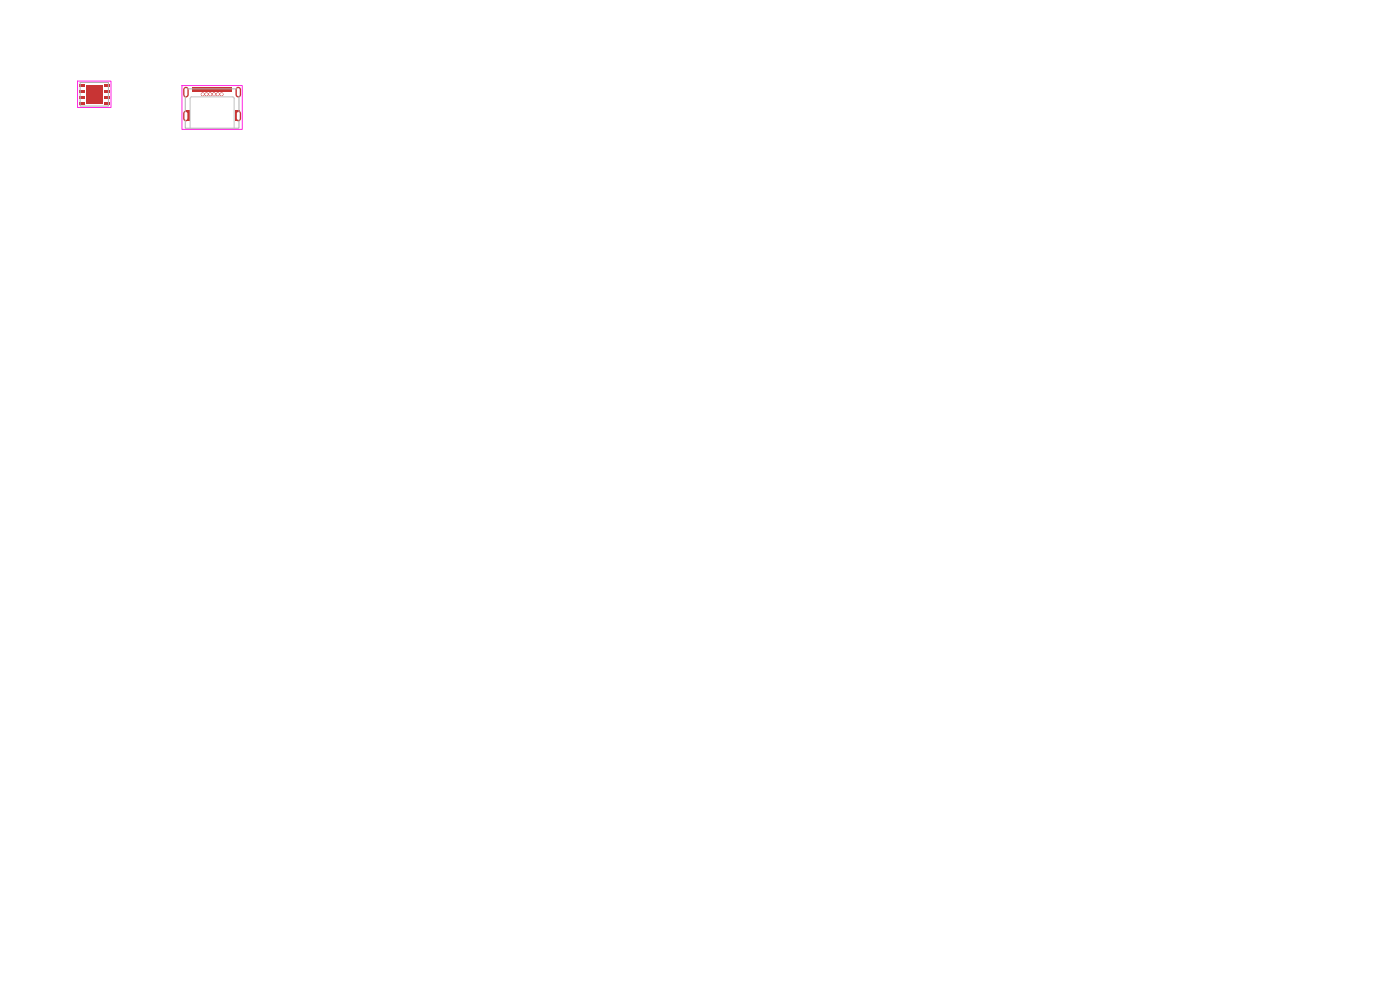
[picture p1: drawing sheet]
<svg xmlns="http://www.w3.org/2000/svg" width="297mm" height="210mm" viewBox="0 0 297 210" stroke-linecap="round" stroke-linejoin="round" font-family="sans-serif">
<g fill="#c83434">
<path d="M42.7 18.7h.2v.8h-.2z"/>
<path d="M43.1 18.7h.2v.8h-.2z"/>
<path d="M43.5 18.7h.2v.8h-.2z"/>
<path d="M43.9 18.7h.2v.8h-.2z"/>
<path d="M44.3 18.7h.2v.8h-.2z"/>
<path d="M44.7 18.7h.2v.8h-.2z"/>
<path d="M45.1 18.7h.2v.8h-.2z"/>
<path d="M45.5 18.7h.2v.8h-.2z"/>
<path d="M45.9 18.7h.2v.8h-.2z"/>
<path d="M46.3 18.7h.2v.8h-.2z"/>
<path d="M46.7 18.7h.2v.8h-.2z"/>
<path d="M47.1 18.7h.2v.8h-.2z"/>
<path d="M48.3 18.7h.2v.8h-.2z"/>
<path d="M47.9 18.7h.2v.8h-.2z"/>
<path d="M47.5 18.7h.2v.8h-.2z"/>
</g>
<g fill="#c83434" stroke="#c83434" stroke-width=".21">
<circle cx="47" cy="20" r=".3"/>
<circle cx="46.2" cy="20" r=".3"/>
<circle cx="45.4" cy="20" r=".3"/>
<circle cx="44.6" cy="20" r=".3"/>
<circle cx="43.8" cy="20" r=".3"/>
<circle cx="43" cy="20" r=".3"/>
</g>
<g fill="#c83434">
<path d="M42.3 18.7h.2v.8h-.2z"/>
<path d="M41.9 18.7h.2v.8h-.2z"/>
<path d="M41.5 18.7h.2v.8h-.2z"/>
</g>
<path d="M39.4 19v1.1M39.4 24.1v1.1" fill="none" stroke="#c83434" stroke-width="1.2"/>
<g fill="#c83434">
<path d="M39.2 23.5h1v2.3h-1z"/>
<path d="M40.9 18.7h.4v.8h-.4z"/>
<path d="M48.7 18.7h.4v.8h-.4z"/>
<path d="M49.8 23.5h.9v2.3h-.9z"/>
</g>
<path d="M50.5 19v1.1M50.5 24.1v1.1" fill="none" stroke="#c83434" stroke-width="1.2"/>
<g fill="#c83434">
<path d="M16.7 17.8h1.2v.6h-1.2z"/>
<path d="M16.7 19.1h1.2v.6h-1.2z"/>
<path d="M16.7 20.3h1.2v.6h-1.2z"/>
<path d="M16.7 21.6h1.2v.6h-1.2z"/>
<path d="M22.1 21.6h1.2v.6h-1.2z"/>
<path d="M22.1 20.3h1.2v.6h-1.2z"/>
<path d="M22.1 19.1h1.2v.6h-1.2z"/>
<path d="M22.1 17.8h1.2v.6h-1.2z"/>
<path d="M18.3 18h3.4v4h-3.4z"/>
</g>
<path d="M17 17.5h6v5h-6zM39.3 18.9h11.4v8.3h-11.4z" fill="none" stroke="#afafaf" stroke-width=".21"/>
<path d="M16.5 17.2h7v5.6h-7zM38.6 18.2h12.8v9.3h-12.8z" fill="none" stroke="#ff26e2" stroke-width=".21"/>
<path d="M40.3 27.2v-6.3l.2-.3h8.9l.3 .2v6.4" fill="none" stroke="#c2c2c2" stroke-width=".21"/>
<g fill="#fff" stroke="#fff" stroke-width=".21">
<circle cx="47" cy="20" r=".2"/>
<circle cx="46.2" cy="20" r=".2"/>
<circle cx="45.4" cy="20" r=".2"/>
<circle cx="44.6" cy="20" r=".2"/>
<circle cx="43.8" cy="20" r=".2"/>
<circle cx="43" cy="20" r=".2"/>
</g>
<path d="M39.4 19v1.1M50.5 19v1.1M39.4 24.1v1.1M50.5 24.1v1.1" fill="none" stroke="#fff" stroke-width=".6"/>
</svg>
